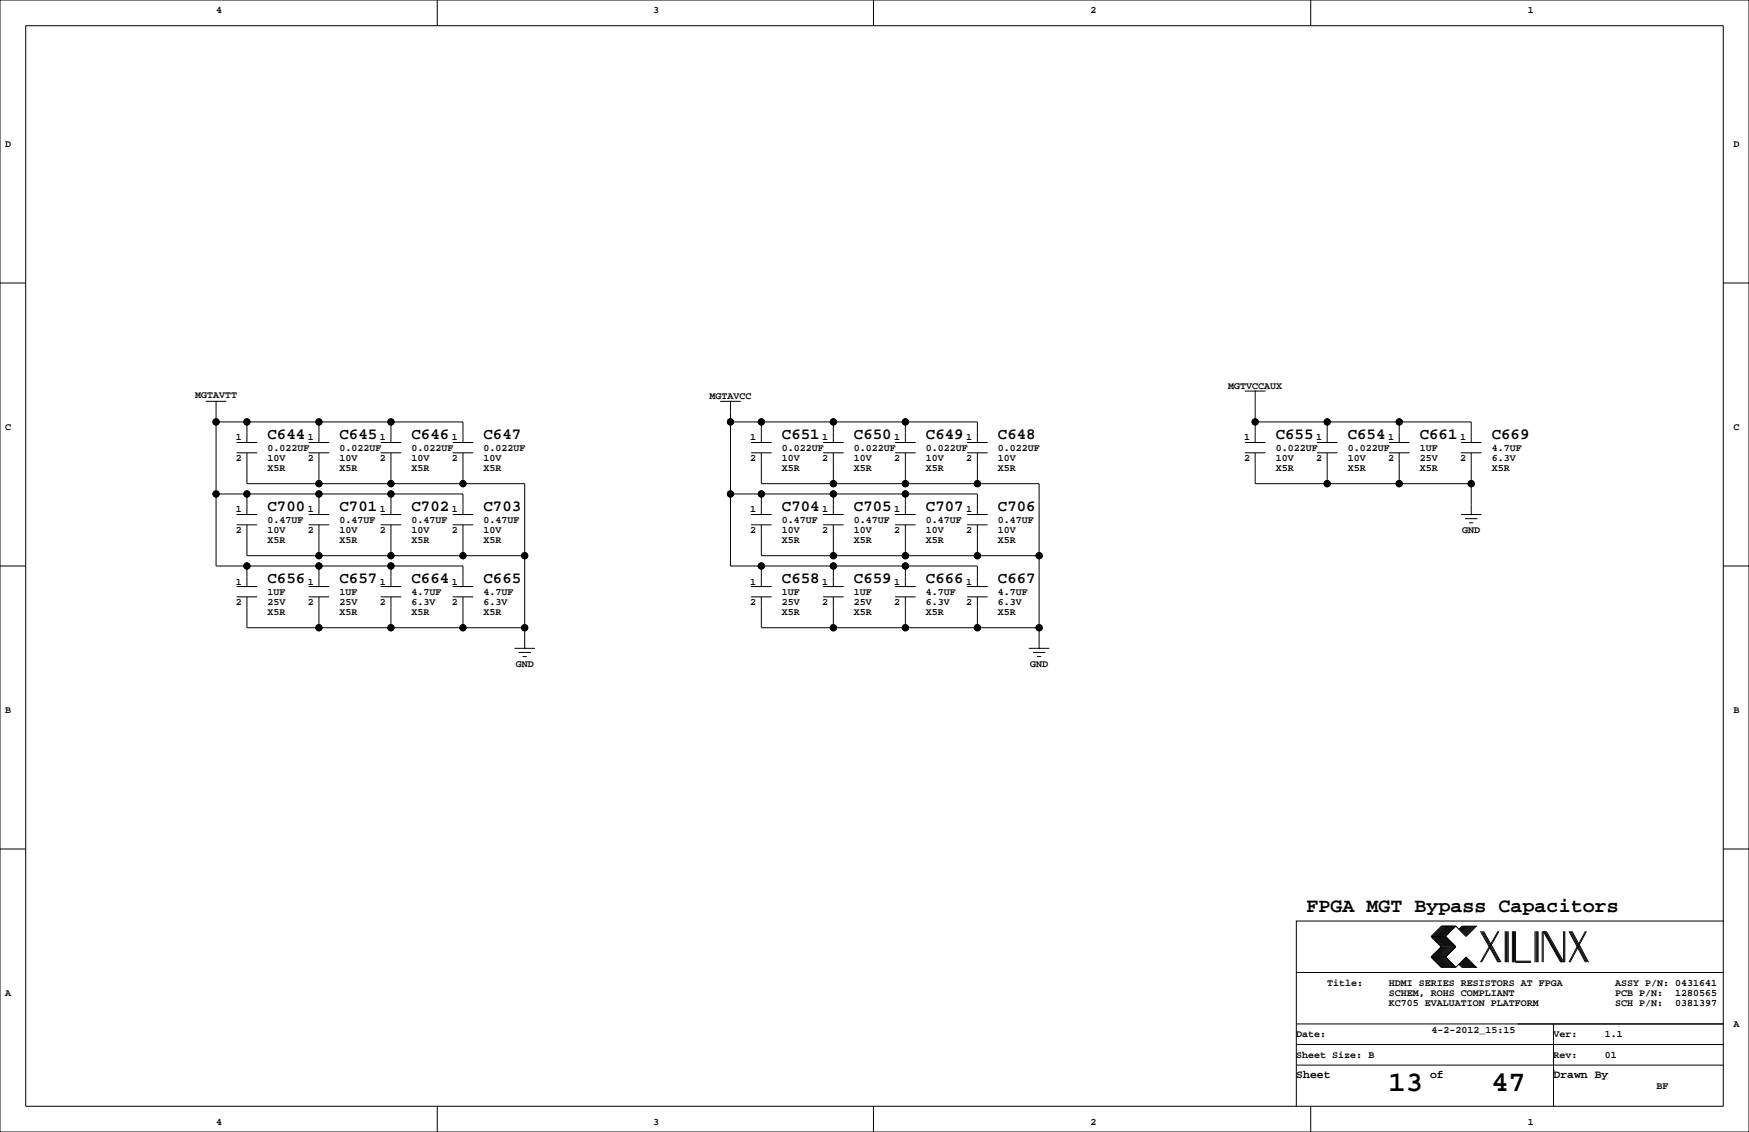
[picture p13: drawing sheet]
<svg xmlns="http://www.w3.org/2000/svg" width="432mm" height="279mm" viewBox="0 0 432 279" stroke-linecap="round" stroke-linejoin="round" font-family="sans-serif">
<defs><g id="words">
<g font-size="7.1">
<text x="342.8" y="269.3">13</text>
<text x="368.2" y="269.3">47</text>
</g>
<text font-size="4.9" x="322.6" y="225.1">FPGA MGT Bypass Capacitors</text>
<g font-size="3.9">
<text x="66" y="108.4">C644</text>
<text x="83.8" y="108.4">C645</text>
<text x="101.6" y="108.4">C646</text>
<text x="119.4" y="108.4">C647</text>
<text x="193" y="108.4">C651</text>
<text x="210.8" y="108.4">C650</text>
<text x="228.6" y="108.4">C649</text>
<text x="246.4" y="108.4">C648</text>
<text x="315" y="108.4">C655</text>
<text x="332.7" y="108.4">C654</text>
<text x="350.5" y="108.4">C661</text>
<text x="368.3" y="108.4">C669</text>
<text x="66" y="126.2">C700</text>
<text x="83.8" y="126.2">C701</text>
<text x="101.6" y="126.2">C702</text>
<text x="119.4" y="126.2">C703</text>
<text x="193" y="126.2">C704</text>
<text x="210.8" y="126.2">C705</text>
<text x="228.6" y="126.2">C707</text>
<text x="246.4" y="126.2">C706</text>
<text x="66" y="144">C656</text>
<text x="83.8" y="144">C657</text>
<text x="101.6" y="144">C664</text>
<text x="119.4" y="144">C665</text>
<text x="193" y="144">C658</text>
<text x="210.8" y="144">C659</text>
<text x="228.6" y="144">C666</text>
<text x="246.4" y="144">C667</text>
</g>
<g font-size="2.8">
<text x="320" y="266.1">Sheet</text>
<text x="353.1" y="266.1">of</text>
<text x="383.5" y="266.1">Drawn By</text>
</g>
<g font-size="2.5">
<text x="53.3" y="3.3">4</text>
<text x="161.3" y="3.3">3</text>
<text x="269.2" y="3.3">2</text>
<text x="377.2" y="3.3">1</text>
<text x="1.3" y="36.3">D</text>
<text x="428" y="36.3">D</text>
<text x="48.2" y="98.3">MGTAVTT</text>
<text x="175.2" y="98.6">MGTAVCC</text>
<text x="303.2" y="96">MGTVCCAUX</text>
<text x="1.3" y="106.2">C</text>
<text x="428" y="106.2">C</text>
<text x="58.2" y="113.8">2</text>
<text x="58.2" y="108.7">1</text>
<text x="66" y="113.8">10V</text>
<text x="66" y="111.3">0.022UF</text>
<text x="76" y="108.7">1</text>
<text x="76" y="113.8">2</text>
<text x="83.8" y="111.3">0.022UF</text>
<text x="83.8" y="113.8">10V</text>
<text x="93.8" y="113.8">2</text>
<text x="93.8" y="108.7">1</text>
<text x="101.6" y="113.8">10V</text>
<text x="101.6" y="111.3">0.022UF</text>
<text x="111.5" y="108.7">1</text>
<text x="111.5" y="113.8">2</text>
<text x="119.4" y="111.3">0.022UF</text>
<text x="119.4" y="113.8">10V</text>
<text x="185.2" y="113.8">2</text>
<text x="185.2" y="108.7">1</text>
<text x="193" y="113.8">10V</text>
<text x="193" y="111.3">0.022UF</text>
<text x="203" y="108.7">1</text>
<text x="203" y="113.8">2</text>
<text x="210.8" y="111.3">0.022UF</text>
<text x="210.8" y="113.8">10V</text>
<text x="220.8" y="113.8">2</text>
<text x="220.8" y="108.7">1</text>
<text x="228.6" y="113.8">10V</text>
<text x="228.6" y="111.3">0.022UF</text>
<text x="238.5" y="108.7">1</text>
<text x="238.5" y="113.8">2</text>
<text x="246.4" y="111.3">0.022UF</text>
<text x="246.4" y="113.8">10V</text>
<text x="307.1" y="113.8">2</text>
<text x="307.1" y="108.7">1</text>
<text x="315" y="113.8">10V</text>
<text x="315" y="111.3">0.022UF</text>
<text x="324.9" y="108.7">1</text>
<text x="324.9" y="113.8">2</text>
<text x="332.7" y="111.3">0.022UF</text>
<text x="332.7" y="113.8">10V</text>
<text x="342.7" y="113.8">2</text>
<text x="342.7" y="108.7">1</text>
<text x="350.5" y="113.8">25V</text>
<text x="350.5" y="111.3">1UF</text>
<text x="360.5" y="108.7">1</text>
<text x="360.5" y="113.8">2</text>
<text x="368.3" y="111.3">4.7UF</text>
<text x="368.3" y="113.8">6.3V</text>
<text x="66" y="116.3">X5R</text>
<text x="83.8" y="116.3">X5R</text>
<text x="101.6" y="116.3">X5R</text>
<text x="119.4" y="116.3">X5R</text>
<text x="193" y="116.3">X5R</text>
<text x="210.8" y="116.3">X5R</text>
<text x="228.6" y="116.3">X5R</text>
<text x="246.4" y="116.3">X5R</text>
<text x="315" y="116.3">X5R</text>
<text x="332.7" y="116.3">X5R</text>
<text x="350.5" y="116.3">X5R</text>
<text x="368.3" y="116.3">X5R</text>
<text x="58.2" y="126.5">1</text>
<text x="58.2" y="131.6">2</text>
<text x="66" y="129">0.47UF</text>
<text x="66" y="131.6">10V</text>
<text x="76" y="131.6">2</text>
<text x="76" y="126.5">1</text>
<text x="83.8" y="131.6">10V</text>
<text x="83.8" y="129">0.47UF</text>
<text x="93.8" y="131.6">2</text>
<text x="93.8" y="126.5">1</text>
<text x="101.6" y="131.6">10V</text>
<text x="101.6" y="129">0.47UF</text>
<text x="111.5" y="126.5">1</text>
<text x="111.5" y="131.6">2</text>
<text x="119.4" y="129">0.47UF</text>
<text x="119.4" y="131.6">10V</text>
<text x="185.2" y="131.6">2</text>
<text x="185.2" y="126.5">1</text>
<text x="193" y="131.6">10V</text>
<text x="193" y="129">0.47UF</text>
<text x="203" y="126.5">1</text>
<text x="203" y="131.6">2</text>
<text x="210.8" y="129">0.47UF</text>
<text x="210.8" y="131.6">10V</text>
<text x="220.8" y="126.5">1</text>
<text x="220.8" y="131.6">2</text>
<text x="228.6" y="129">0.47UF</text>
<text x="228.6" y="131.6">10V</text>
<text x="238.5" y="131.6">2</text>
<text x="238.5" y="126.5">1</text>
<text x="246.4" y="131.6">10V</text>
<text x="246.4" y="129">0.47UF</text>
<text x="361" y="131.6">GND</text>
<text x="66" y="134.1">X5R</text>
<text x="83.8" y="134.1">X5R</text>
<text x="101.6" y="134.1">X5R</text>
<text x="119.4" y="134.1">X5R</text>
<text x="193" y="134.1">X5R</text>
<text x="210.8" y="134.1">X5R</text>
<text x="228.6" y="134.1">X5R</text>
<text x="246.4" y="134.1">X5R</text>
<text x="58.2" y="149.4">2</text>
<text x="58.2" y="144.3">1</text>
<text x="66" y="149.4">25V</text>
<text x="66" y="146.8">1UF</text>
<text x="76" y="144.3">1</text>
<text x="76" y="149.4">2</text>
<text x="83.8" y="146.8">1UF</text>
<text x="83.8" y="149.4">25V</text>
<text x="93.8" y="144.3">1</text>
<text x="93.8" y="149.4">2</text>
<text x="101.6" y="146.8">4.7UF</text>
<text x="101.6" y="149.4">6.3V</text>
<text x="111.5" y="149.4">2</text>
<text x="111.5" y="144.3">1</text>
<text x="119.4" y="149.4">6.3V</text>
<text x="119.4" y="146.8">4.7UF</text>
<text x="185.2" y="144.3">1</text>
<text x="185.2" y="149.4">2</text>
<text x="193" y="146.8">1UF</text>
<text x="193" y="149.4">25V</text>
<text x="203" y="149.4">2</text>
<text x="203" y="144.3">1</text>
<text x="210.8" y="149.4">25V</text>
<text x="210.8" y="146.8">1UF</text>
<text x="220.8" y="144.3">1</text>
<text x="220.8" y="149.4">2</text>
<text x="228.6" y="146.8">4.7UF</text>
<text x="228.6" y="149.4">6.3V</text>
<text x="238.5" y="149.4">2</text>
<text x="238.5" y="144.3">1</text>
<text x="246.4" y="149.4">6.3V</text>
<text x="246.4" y="146.8">4.7UF</text>
<text x="66" y="151.9">X5R</text>
<text x="83.8" y="151.9">X5R</text>
<text x="101.6" y="151.9">X5R</text>
<text x="119.4" y="151.9">X5R</text>
<text x="193" y="151.9">X5R</text>
<text x="210.8" y="151.9">X5R</text>
<text x="228.6" y="151.9">X5R</text>
<text x="246.4" y="151.9">X5R</text>
<text x="127.3" y="164.6">GND</text>
<text x="254.3" y="164.6">GND</text>
<text x="1.3" y="176">B</text>
<text x="428" y="176">B</text>
<text x="1.3" y="245.9">A</text>
<text x="327.7" y="243.3">Title:</text>
<text x="342.9" y="245.9">SCHEM, ROHS COMPLIANT</text>
<text x="342.9" y="243.3">HDMI SERIES RESISTORS AT FPGA</text>
<text x="398.8" y="243.3">ASSY P/N: 0431641</text>
<text x="398.8" y="245.9">PCB P/N:</text>
<text x="413.6" y="245.9">1280565</text>
<text x="342.9" y="248.4">KC705 EVALUATION PLATFORM</text>
<text x="398.8" y="248.4">SCH P/N:</text>
<text x="413.6" y="248.4">0381397</text>
<text x="320" y="256">Date:</text>
<text x="353.4" y="255">4-2-2012_15:15</text>
<text x="383.5" y="256">Ver:</text>
<text x="396.2" y="256">1.1</text>
<text x="428" y="253.5">A</text>
<text x="320" y="261.1">Sheet Size: B</text>
<text x="383.5" y="261.1">Rev:</text>
<text x="396.2" y="261.1">01</text>
<text x="408.9" y="268.7">BF</text>
<text x="53.3" y="277.6">4</text>
<text x="161.3" y="277.6">3</text>
<text x="269.2" y="277.6">2</text>
<text x="377.2" y="277.6">1</text>
</g>
</g></defs>
<g fill="none" stroke="#000" stroke-width=".25">
<path d="M0 0h431.8v279.4h-431.8zM6.3 6.4h419.1v266.6h-419.1zM107.9 0v6.4M215.6 0v6.4M323.6 0v6.4M0 69.8h6.3M425.4 69.8h6.4M50.8 99.1h5.1M53.3 99.1h.1M53.3 99.1v40.6h61v5.1M177.8 99.1h5.1M180.3 99.1h.1"/>
<path d="M180.3 99.1v40.6h61v5.1M307.3 96.5h5.1M309.9 96.5h.1M309.9 96.5v12.7M53.3 104.1h61v5.1M58.4 111.8h5.1M58.4 109.2h5.1M61 111.8v7.6h68.5v40.6M61 104.1v5.1M76.2 111.8h5.1M76.2 109.2h5.1M78.7 104.1v5.1"/>
<path d="M78.7 111.8v7.6M94 111.8h5.1M94 109.2h5.1M96.5 104.1v5.1M96.5 111.8v7.6M111.8 111.8h5M111.8 109.2h5M114.3 111.8v7.6M180.3 104.1h61v5.1M185.4 111.8h5.1M185.4 109.2h5.1M188 111.8v7.6h68.5v40.6"/>
<path d="M188 104.1v5.1M203.2 111.8h5.1M203.2 109.2h5.1M205.7 104.1v5.1M205.7 111.8v7.6M221 111.8h5.1M221 109.2h5.1M223.5 104.1v5.1M223.5 111.8v7.6M238.8 111.8h5M238.8 109.2h5M241.3 111.8v7.6"/>
<path d="M307.3 111.8h5.1M307.3 109.2h5.1M309.9 104.1h53.3v5.1M309.9 111.8v7.6h53.3M325.1 111.8h5.1M325.1 109.2h5.1M327.7 104.1v5.1M327.7 111.8v7.6M342.9 111.8h5.1M342.9 109.2h5.1M345.4 104.1v5.1M345.4 111.8v7.6"/>
<path d="M360.7 111.8h5.1M360.7 109.2h5.1M363.2 111.8v15.2M0 139.7h6.3M53.3 121.9h61v5.1M58.4 129.5h5.1M58.4 127h5.1M61 129.5v7.7h68.5M61 121.9v5.1M61 139.7v5.1M76.2 129.5h5.1M76.2 127h5.1"/>
<path d="M78.7 121.9v5.1M78.7 129.5v7.7M78.7 139.7v5.1M94 129.5h5.1M94 127h5.1M96.5 121.9v5.1M96.5 129.5v7.7M96.5 139.7v5.1M111.8 129.5h5M111.8 127h5M114.3 129.5v7.7M180.3 121.9h61v5.1"/>
<path d="M185.4 129.5h5.1M185.4 127h5.1M188 121.9v5.1M188 129.5v7.7h68.5M188 139.7v5.1M203.2 129.5h5.1M203.2 127h5.1M205.7 121.9v5.1M205.7 129.5v7.7M205.7 139.7v5.1M221 129.5h5.1M221 127h5.1"/>
<path d="M223.5 121.9v5.1M223.5 129.5v7.7M223.5 139.7v5.1M238.8 129.5h5M238.8 127h5M241.3 129.5v7.7M360.7 127h5.1M361.7 128h3M362.7 129h1M363.2 127h.1M425.4 139.7h6.4M58.4 147.3h5.1"/>
<path d="M58.4 144.8h5.1M61 147.3v7.6h68.5M76.2 147.3h5.1M76.2 144.8h5.1M78.7 147.3v7.6M94 147.3h5.1M94 144.8h5.1M96.5 147.3v7.6M111.8 147.3h5M111.8 144.8h5M114.3 147.3v7.6M185.4 147.3h5.1"/>
<path d="M185.4 144.8h5.1M188 147.3v7.6h68.5M203.2 147.3h5.1M203.2 144.8h5.1M205.7 147.3v7.6M221 147.3h5.1M221 144.8h5.1M223.5 147.3v7.6M238.8 147.3h5M238.8 144.8h5M241.3 147.3v7.6M127 160h5.1"/>
<path d="M128 161h3.1M129 162.1h1M129.5 160h.1M254 160h5.1M255 161h3.1M256 162.1h1M256.5 160h.1M0 209.5h6.3M425.4 209.5h6.4M353.3 236.2l2.6 2.6h3.5M353.3 231.1l2.6 2.6-2.6 2.5M353.3 236.2h3.6"/>
<path d="M353.3 231.1h3.6M356.1 228.6l-2.5 2.5 2.5 2.6-2.5 2.5 2.5 2.6M356.4 228.6l-2.6 2.5 2.6 2.6-2.6 2.5 2.6 2.6M356.6 228.6l-2.5 2.5 2.5 2.6-2.5 2.5 2.5 2.6M356.9 228.6l-2.6 2.5 2.6 2.6-2.6 2.5 2.6 2.6M356.9 231.1l2.5 2.6-2.5 2.5M356.9 236.2l2.5 2.6M357.1 228.6l-2.5 2.5 2.5 2.6-2.5 2.5 2.5 2.6M357.4 228.6l-2.6 2.5 2.6 2.6-2.6 2.5 2.6 2.6M357.6 228.6l-2.5 2.5 2.5 2.6-2.5 2.5 2.5 2.6M357.9 228.6l-2.6 2.5 2.6 2.6-2.6 2.5 2.6 2.6M358.1 228.6l-2.5 2.5 2.5 2.6-2.5 2.5 2.5 2.6"/>
<path d="M358.4 228.6l-2.5 2.5 2.5 2.6-2.5 2.5 2.5 2.6M358.6 228.6l-2.5 2.5 2.5 2.6-2.5 2.5 2.5 2.6M358.9 228.6l-2.5 2.5 2.5 2.6-2.5 2.5 2.5 2.6M359.2 228.6l-2.6 2.5 2.6 2.6-2.6 2.5 2.6 2.6M359.4 228.6l2.5 2.5 2.6-2.5h-3.6l-.7 .8M359.4 228.6h-3.5l-2.6 2.5M359.4 228.6l-2.5 2.5M360.2 238l.7 .8h3.6l-2.6-2.6-2.5 2.6M360.4 237.7l1 1.1M360.4 238l.8 .8M360.7 237.5l1.2 1.3M360.7 237.7l1 1.1"/>
<path d="M360.9 237.2l1.6 1.6M360.9 237.5l1.3 1.3M361.2 237l1.8 1.8M361.2 237.2l1.5 1.6M361.2 228.6l-.8 .8M361.4 236.7l2.1 2.1M361.4 237l1.8 1.8M361.4 228.6l-1 1M361.7 236.5l2.3 2.3M361.7 236.7l2 2.1M361.7 228.6l-1 1M361.9 236.5l2.3 2.3"/>
<path d="M361.9 228.6l-1.2 1.3M362.2 228.6l-1.3 1.3M362.5 228.6l-1.6 1.5M362.7 228.6l-1.5 1.5M363 228.6l-1.8 1.8M363.2 228.6l-1.8 1.8M363.5 228.6l-2.1 2M363.7 228.6l-2 2M364 228.6l-2.3 2.3M364.2 228.6l-2.3 2.3M365.5 229.9l4.3 7.6M365.8 229.9l4.3 7.6"/>
<path d="M366 229.9l4.3 7.6M366.3 229.9l4.3 7.6M369.8 229.9l-4.3 7.6M370.1 229.9l-4.3 7.6M371.6 229.9v7.6M371.9 229.9v7.6M372.1 229.9v7.6M372.4 229.9v7.6M373.4 229.9v7.6M373.6 229.9v7.6M373.9 229.9v7.6M374.1 229.9v7.6h3.9"/>
<path d="M374.1 237.2h3.9M379 229.9v7.6M379.2 229.9v7.6M379.5 229.9v7.6M379.7 229.9v7.6M380.7 229.9v7.6M381 237.5v-7.6l4.3 7.6M381.3 229.9l4.3 7.6M381.5 229.9l4.3 7.6M381.8 229.9l4.3 7.6v-7.6M386.3 229.9v7.6M387.3 229.9l4.1 7.6"/>
<path d="M387.6 229.9l4.1 7.6M387.9 229.9l4 7.6M388.1 229.9l4.1 7.6M391.4 229.9l-4.1 7.6M391.7 229.9l-4.1 7.6M425.4 227.3h-105.4v35.6M320 257.8h105.4M320 252.7h105.4M320 240h105.4M383.5 252.7v20.3M107.9 273v6.4M215.6 273v6.4"/>
<path d="M320 262.9v10.1M320 262.9h105.4M323.6 273v6.4M383.5 264.2h.1"/>
<circle cx="53.3" cy="104.1" r=".76"/>
<circle cx="61" cy="104.1" r=".76"/>
<circle cx="78.7" cy="119.4" r=".76"/>
<circle cx="78.7" cy="104.1" r=".76"/>
<circle cx="96.5" cy="119.4" r=".76"/>
<circle cx="96.5" cy="104.1" r=".76"/>
<circle cx="114.3" cy="119.4" r=".76"/>
<circle cx="180.3" cy="104.1" r=".76"/>
<circle cx="188" cy="104.1" r=".76"/>
<circle cx="205.7" cy="119.4" r=".76"/>
<circle cx="205.7" cy="104.1" r=".76"/>
<circle cx="223.5" cy="119.4" r=".76"/>
<circle cx="223.5" cy="104.1" r=".76"/>
<circle cx="241.3" cy="119.4" r=".76"/>
<circle cx="309.9" cy="104.1" r=".76"/>
<circle cx="327.7" cy="119.4" r=".76"/>
<circle cx="327.7" cy="104.1" r=".76"/>
<circle cx="345.4" cy="119.4" r=".76"/>
<circle cx="345.4" cy="104.1" r=".76"/>
<circle cx="363.2" cy="119.4" r=".76"/>
<circle cx="53.3" cy="121.9" r=".76"/>
<circle cx="61" cy="121.9" r=".76"/>
<circle cx="61" cy="139.7" r=".76"/>
<circle cx="78.7" cy="121.9" r=".76"/>
<circle cx="78.7" cy="139.7" r=".76"/>
<circle cx="78.7" cy="137.2" r=".76"/>
<circle cx="96.5" cy="121.9" r=".76"/>
<circle cx="96.5" cy="139.7" r=".76"/>
<circle cx="96.5" cy="137.2" r=".76"/>
<circle cx="114.3" cy="137.2" r=".76"/>
<circle cx="129.5" cy="137.2" r=".76"/>
<circle cx="180.3" cy="121.9" r=".76"/>
<circle cx="188" cy="121.9" r=".76"/>
<circle cx="188" cy="139.7" r=".76"/>
<circle cx="205.7" cy="121.9" r=".76"/>
<circle cx="205.7" cy="139.7" r=".76"/>
<circle cx="205.7" cy="137.2" r=".76"/>
<circle cx="223.5" cy="121.9" r=".76"/>
<circle cx="223.5" cy="139.7" r=".76"/>
<circle cx="223.5" cy="137.2" r=".76"/>
<circle cx="241.3" cy="137.2" r=".76"/>
<circle cx="256.5" cy="137.2" r=".76"/>
<circle cx="78.7" cy="154.9" r=".76"/>
<circle cx="96.5" cy="154.9" r=".76"/>
<circle cx="114.3" cy="154.9" r=".76"/>
<circle cx="129.5" cy="154.9" r=".76"/>
<circle cx="205.7" cy="154.9" r=".76"/>
<circle cx="223.5" cy="154.9" r=".76"/>
<circle cx="241.3" cy="154.9" r=".76"/>
<circle cx="256.5" cy="154.9" r=".76"/>
</g>
<g fill="#000" stroke="#000" stroke-width=".25">
<circle cx="53.3" cy="104.1" r=".76"/>
<circle cx="61" cy="104.1" r=".76"/>
<circle cx="78.7" cy="119.4" r=".76"/>
<circle cx="78.7" cy="104.1" r=".76"/>
<circle cx="96.5" cy="119.4" r=".76"/>
<circle cx="96.5" cy="104.1" r=".76"/>
<circle cx="114.3" cy="119.4" r=".76"/>
<circle cx="180.3" cy="104.1" r=".76"/>
<circle cx="188" cy="104.1" r=".76"/>
<circle cx="205.7" cy="119.4" r=".76"/>
<circle cx="205.7" cy="104.1" r=".76"/>
<circle cx="223.5" cy="119.4" r=".76"/>
<circle cx="223.5" cy="104.1" r=".76"/>
<circle cx="241.3" cy="119.4" r=".76"/>
<circle cx="309.9" cy="104.1" r=".76"/>
<circle cx="327.7" cy="119.4" r=".76"/>
<circle cx="327.7" cy="104.1" r=".76"/>
<circle cx="345.4" cy="119.4" r=".76"/>
<circle cx="345.4" cy="104.1" r=".76"/>
<circle cx="363.2" cy="119.4" r=".76"/>
<circle cx="53.3" cy="121.9" r=".76"/>
<circle cx="61" cy="121.9" r=".76"/>
<circle cx="61" cy="139.7" r=".76"/>
<circle cx="78.7" cy="121.9" r=".76"/>
<circle cx="78.7" cy="139.7" r=".76"/>
<circle cx="78.7" cy="137.2" r=".76"/>
<circle cx="96.5" cy="121.9" r=".76"/>
<circle cx="96.5" cy="139.7" r=".76"/>
<circle cx="96.5" cy="137.2" r=".76"/>
<circle cx="114.3" cy="137.2" r=".76"/>
<circle cx="129.5" cy="137.2" r=".76"/>
<circle cx="180.3" cy="121.9" r=".76"/>
<circle cx="188" cy="121.9" r=".76"/>
<circle cx="188" cy="139.7" r=".76"/>
<circle cx="205.7" cy="121.9" r=".76"/>
<circle cx="205.7" cy="139.7" r=".76"/>
<circle cx="205.7" cy="137.2" r=".76"/>
<circle cx="223.5" cy="121.9" r=".76"/>
<circle cx="223.5" cy="139.7" r=".76"/>
<circle cx="223.5" cy="137.2" r=".76"/>
<circle cx="241.3" cy="137.2" r=".76"/>
<circle cx="256.5" cy="137.2" r=".76"/>
<circle cx="78.7" cy="154.9" r=".76"/>
<circle cx="96.5" cy="154.9" r=".76"/>
<circle cx="114.3" cy="154.9" r=".76"/>
<circle cx="129.5" cy="154.9" r=".76"/>
<circle cx="205.7" cy="154.9" r=".76"/>
<circle cx="223.5" cy="154.9" r=".76"/>
<circle cx="241.3" cy="154.9" r=".76"/>
<circle cx="256.5" cy="154.9" r=".76"/>
</g>
<use href="#words"/>
</svg>
